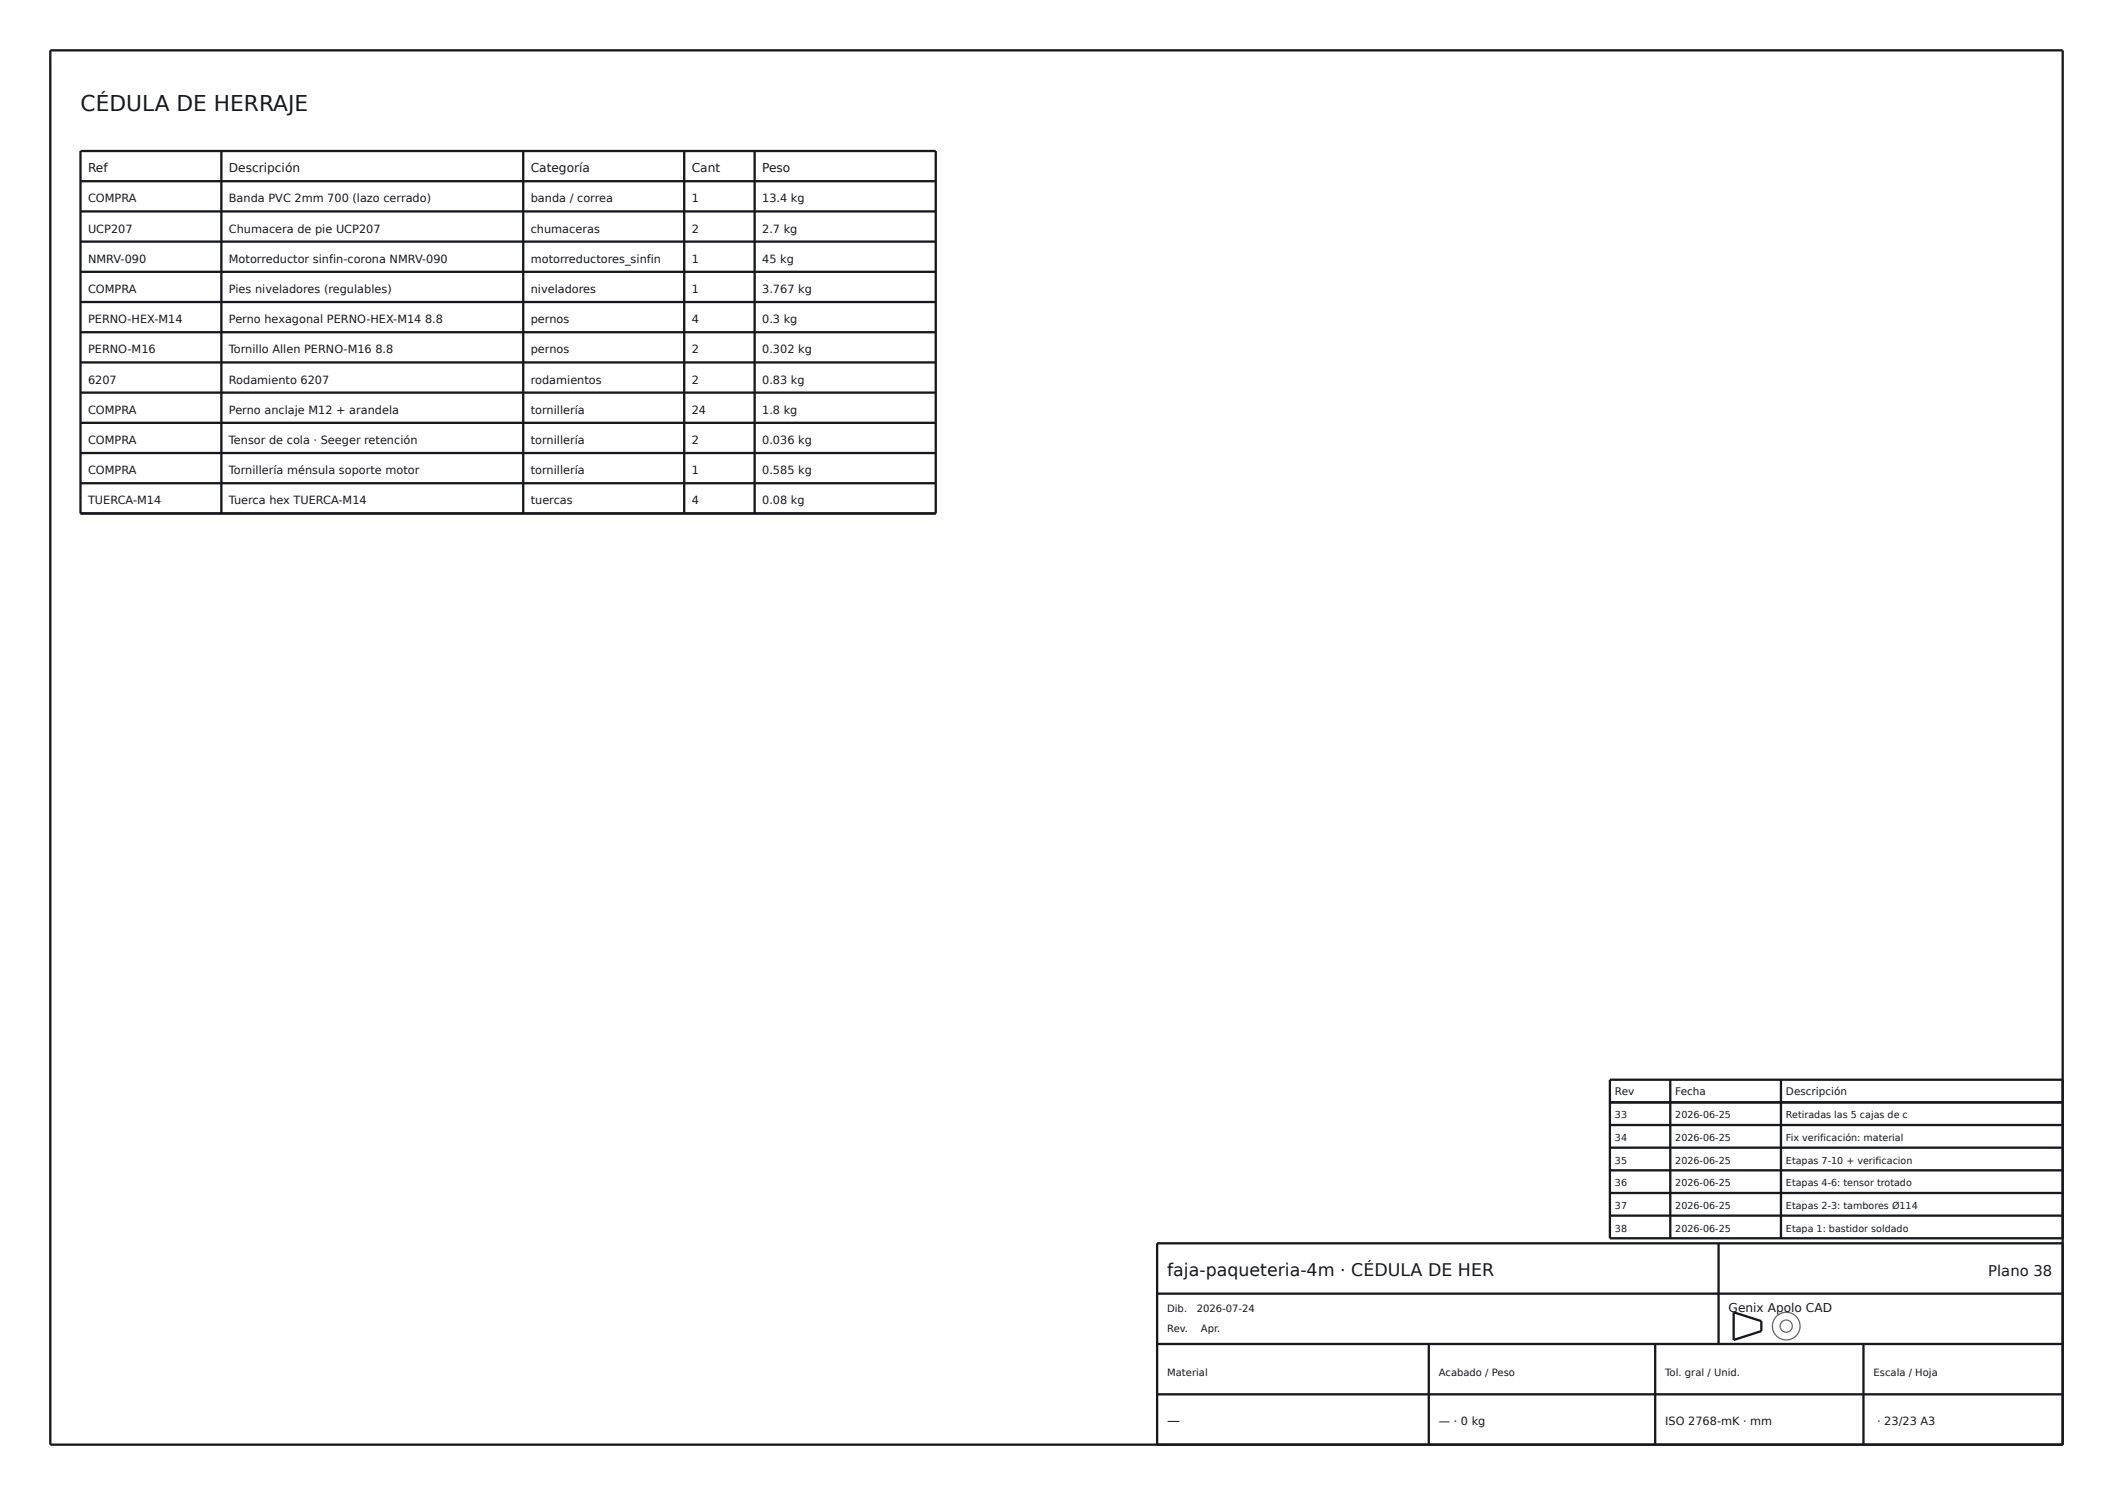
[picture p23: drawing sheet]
<svg xmlns="http://www.w3.org/2000/svg" width="420mm" height="297mm" viewBox="0 0 420 297" stroke-linecap="round" stroke-linejoin="round" font-family="sans-serif">
<defs><g id="words">
<text font-size="4.3" fill="#16181d" x="16" y="22">CÉDULA DE HERRAJE</text>
<text font-size="3.5" fill="#16181d" x="232" y="253.4">faja-paqueteria-4m · CÉDULA DE HER</text>
<text font-size="2.9" fill="#16181d" x="395.2" y="253.4">Plano 38</text>
<text font-size="2.6" fill="#16181d" x="232" y="283">—</text>
<g font-size="2.4" fill="#16181d">
<text x="17.5" y="34.2">Ref</text>
<text x="45.5" y="34.2">Descripción</text>
<text x="105.5" y="34.2">Categoría</text>
<text x="137.5" y="34.2">Cant</text>
<text x="151.5" y="34.2">Peso</text>
<text x="343.6" y="260.6">Genix Apolo CAD</text>
</g>
<g font-size="2.2" fill="#16181d">
<text x="17.5" y="40.2">COMPRA</text>
<text x="45.5" y="40.2">Banda PVC 2mm 700 (lazo cerrado)</text>
<text x="105.5" y="40.2">banda / correa</text>
<text x="137.5" y="40.2">1</text>
<text x="151.5" y="40.2">13.4 kg</text>
<text x="17.5" y="46.2">UCP207</text>
<text x="45.5" y="46.2">Chumacera de pie UCP207</text>
<text x="105.5" y="46.2">chumaceras</text>
<text x="137.5" y="46.2">2</text>
<text x="151.5" y="46.2">2.7 kg</text>
<text x="17.5" y="52.2">NMRV-090</text>
<text x="45.5" y="52.2">Motorreductor sinfin-corona NMRV-090</text>
<text x="105.5" y="52.2">motorreductores_sinfin</text>
<text x="137.5" y="52.2">1</text>
<text x="151.5" y="52.2">45 kg</text>
<text x="17.5" y="58.2">COMPRA</text>
<text x="45.5" y="58.2">Pies niveladores (regulables)</text>
<text x="105.5" y="58.2">niveladores</text>
<text x="137.5" y="58.2">1</text>
<text x="151.5" y="58.2">3.767 kg</text>
<text x="17.5" y="64.2">PERNO-HEX-M14</text>
<text x="45.5" y="64.2">Perno hexagonal PERNO-HEX-M14 8.8</text>
<text x="105.5" y="64.2">pernos</text>
<text x="137.5" y="64.2">4</text>
<text x="151.5" y="64.2">0.3 kg</text>
<text x="17.5" y="70.2">PERNO-M16</text>
<text x="45.5" y="70.2">Tornillo Allen PERNO-M16 8.8</text>
<text x="105.5" y="70.2">pernos</text>
<text x="137.5" y="70.2">2</text>
<text x="151.5" y="70.2">0.302 kg</text>
<text x="17.5" y="76.2">6207</text>
<text x="45.5" y="76.2">Rodamiento 6207</text>
<text x="105.5" y="76.2">rodamientos</text>
<text x="137.5" y="76.2">2</text>
<text x="151.5" y="76.2">0.83 kg</text>
<text x="17.5" y="82.2">COMPRA</text>
<text x="45.5" y="82.2">Perno anclaje M12 + arandela</text>
<text x="105.5" y="82.2">tornillería</text>
<text x="137.5" y="82.2">24</text>
<text x="151.5" y="82.2">1.8 kg</text>
<text x="17.5" y="88.2">COMPRA</text>
<text x="45.5" y="88.2">Tensor de cola · Seeger retención</text>
<text x="105.5" y="88.2">tornillería</text>
<text x="137.5" y="88.2">2</text>
<text x="151.5" y="88.2">0.036 kg</text>
<text x="17.5" y="94.2">COMPRA</text>
<text x="45.5" y="94.2">Tornillería ménsula soporte motor</text>
<text x="105.5" y="94.2">tornillería</text>
<text x="137.5" y="94.2">1</text>
<text x="151.5" y="94.2">0.585 kg</text>
<text x="17.5" y="100.2">TUERCA-M14</text>
<text x="45.5" y="100.2">Tuerca hex TUERCA-M14</text>
<text x="105.5" y="100.2">tuercas</text>
<text x="137.5" y="100.2">4</text>
<text x="151.5" y="100.2">0.08 kg</text>
<text x="286" y="283">— · 0 kg</text>
<text x="331" y="283">ISO 2768-mK · mm</text>
<text x="373.1" y="283">· 23/23 A3</text>
</g>
<g font-size="2.1" fill="#16181d">
<text x="321" y="217.6">Rev</text>
<text x="333" y="217.6">Fecha</text>
<text x="355" y="217.6">Descripción</text>
</g>
<g font-size="2" fill="#16181d">
<text x="232" y="260.6">Dib.</text>
<text x="237.9" y="260.6">2026-07-24</text>
<text x="232" y="264.6">Rev.</text>
<text x="238.7" y="264.6">Apr.</text>
<text x="232" y="273.4">Material</text>
<text x="286" y="273.4">Acabado / Peso</text>
<text x="331" y="273.4">Tol. gral / Unid.</text>
<text x="372.4" y="273.4">Escala / Hoja</text>
</g>
<g font-size="1.9" fill="#16181d">
<text x="321" y="222.2">33</text>
<text x="321" y="226.7">34</text>
<text x="333" y="222.2">2026-06-25</text>
<text x="333" y="226.7">2026-06-25</text>
<text x="355" y="222.2">Retiradas las 5 cajas de c</text>
<text x="355" y="226.7">Fix verificación: material</text>
<text x="321" y="231.2">35</text>
<text x="333" y="231.2">2026-06-25</text>
<text x="355" y="231.2">Etapas 7-10 + verificacion</text>
<text x="321" y="235.7">36</text>
<text x="333" y="235.7">2026-06-25</text>
<text x="355" y="235.7">Etapas 4-6: tensor trotado</text>
<text x="321" y="240.2">37</text>
<text x="321" y="244.7">38</text>
<text x="333" y="240.2">2026-06-25</text>
<text x="333" y="244.7">2026-06-25</text>
<text x="355" y="240.2">Etapas 2-3: tambores Ø114</text>
<text x="355" y="244.7">Etapa 1: bastidor soldado</text>
</g>
</g></defs>
<g fill="#fdfdfb" stroke="#3a5e9c" stroke-width=".25">
<circle cx="355" cy="263.5" r="2.75"/>
<circle cx="355.1" cy="263.5" r="1.21"/>
</g>
<g fill="none" stroke="#16181d" stroke-width=".46">
<path d="M10 10h400v277h-400zM16 30h170v72h-170zM16 36h170M44 30v72M104 30v72M136 30v72M150 30v72M16 42h170M16 48h170M16 54h170M16 60h170M16 66h170"/>
<path d="M16 72h170M16 78h170M16 84h170M16 90h170M16 96h170M320 219h90M332 214.5v31.5M354 214.5v31.5M410 214.5h-90v31.5h90M320 223.5h90M320 228h90M320 232.5h90"/>
<path d="M320 237h90M230 257h180M320 241.5h90M341.6 247v20M410 247h-180v40M230 277h180M230 267h180M284 267v20M329 267v20M344.6 260.7l5.5 1.8v1.9l-5.5 1.8zM370.4 267v20"/>
</g>
<use href="#words"/>
</svg>
